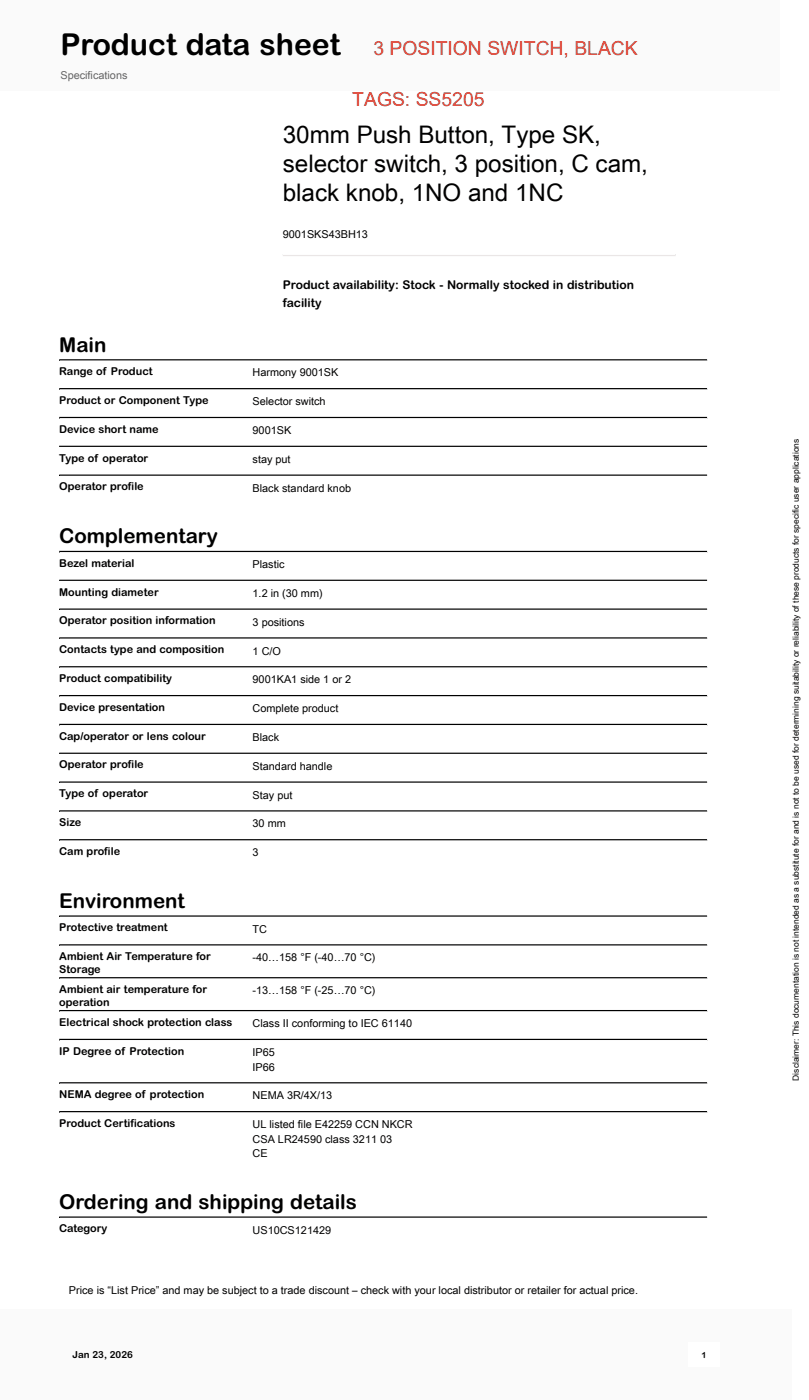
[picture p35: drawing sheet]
<svg xmlns="http://www.w3.org/2000/svg" width="177mm" height="307mm" viewBox="0 0 177 307" stroke-linecap="round" stroke-linejoin="round" font-family="sans-serif">
<defs><g id="words">
<text font-size="6.6" x="13.2" y="12.1">Product data sheet</text>
<g font-size="5.3">
<text x="61.9" y="31.2">30mm Push Button, Type SK,</text>
<text x="61.9" y="37.6">selector switch, 3 position, C cam,</text>
<text x="61.9" y="43.9">black knob, 1NO and 1NC</text>
</g>
<g font-size="4.5">
<text x="13" y="77">Main</text>
<text x="13" y="119">Complementary</text>
<text x="13" y="198.8">Environment</text>
<text x="13" y="264.7">Ordering and shipping details</text>
</g>
<g font-size="4.2" fill="#db3425">
<text x="81.7" y="12">3 POSITION SWITCH, BLACK</text>
<text x="77.1" y="23.1">TAGS: SS5205</text>
</g>
<g font-size="2.6">
<text x="61.9" y="63.3">Product availability: Stock - Normally stocked in distribution</text>
<text x="61.9" y="67.2">facility</text>
</g>
<text font-size="2.4" fill="#626469" x="13.2" y="17.3">Specifications</text>
<g font-size="2.4">
<text x="61.9" y="52.1">9001SKS43BH13</text>
<text x="13" y="82.1">Range of Product</text>
<text x="55.3" y="82.4">Harmony 9001SK</text>
<text x="13" y="88.4">Product or Component Type</text>
<text x="55.3" y="88.7">Selector switch</text>
<text x="13" y="94.8">Device short name</text>
<text x="55.3" y="95">9001SK</text>
<text x="13" y="101.1">Type of operator</text>
<text x="55.3" y="101.4">stay put</text>
<text x="13" y="107.4">Operator profi le</text>
<text x="55.3" y="107.7">Black standard knob</text>
<text x="13" y="124.1">Bezel material</text>
<text x="55.3" y="124.4">Plastic</text>
<text x="13" y="130.4">Mounting diameter</text>
<text x="55.3" y="130.7">1.2 in (30 mm)</text>
<text x="13" y="136.7">Operator position information</text>
<text x="55.3" y="137">3 positions</text>
<text x="13" y="143">Contacts type and composition</text>
<text x="55.3" y="143.3">1 C/O</text>
<text x="13" y="149.3">Product compatibility</text>
<text x="55.3" y="149.6">9001KA1 side 1 or 2</text>
<text x="13" y="155.7">Device presentation</text>
<text x="55.3" y="155.9">Complete product</text>
<text x="13" y="162">Cap/operator or lens colour</text>
<text x="55.3" y="162.3">Black</text>
<text x="13" y="168.3">Operator profi le</text>
<text x="55.3" y="168.6">Standard handle</text>
<text x="13" y="174.6">Type of operator</text>
<text x="55.3" y="174.9">Stay put</text>
<text x="13" y="180.9">Size</text>
<text x="55.3" y="181.2">30 mm</text>
<text x="13" y="187.2">Cam profi le</text>
<text x="55.3" y="187.5">3</text>
<text x="13" y="203.9">Protective treatment</text>
<text x="55.3" y="204.2">TC</text>
<text x="13" y="210.2">Ambient Air Temperature for</text>
<text x="13" y="213">Storage</text>
<text x="55.3" y="210.5">-40…158 °F (-40…70 °C)</text>
<text x="13" y="217.4">Ambient air temperature for</text>
<text x="13" y="220.2">operation</text>
<text x="55.3" y="217.7">-13…158 °F (-25…70 °C)</text>
<text x="13" y="224.6">Electrical shock protection class</text>
<text x="55.3" y="224.9">Class II conforming to IEC 61140</text>
<text x="13" y="230.9">IP Degree of Protection</text>
<text x="55.3" y="231.2">IP65</text>
<text x="55.3" y="234.4">IP66</text>
<text x="13" y="240.4">NEMA degree of protection</text>
<text x="55.3" y="240.7">NEMA 3R/4X/13</text>
<text x="13" y="246.8">Product Certifi cations</text>
<text x="55.3" y="247.1">UL listed file E42259 CCN NKCR</text>
<text x="55.3" y="250.2">CSA LR24590 class 3211 03</text>
<text x="55.3" y="253.4">CE</text>
<text x="13" y="269.8">Category</text>
<text x="55.3" y="270.1">US10CS121429</text>
<text x="15.1" y="283.3">Price is “List Price” and may be subject to a trade discount – check with your local distributor or retailer for actual price.</text>
</g>
<text font-size="2.1" x="15.9" y="297.4">Jan 23, 2026</text>
<g font-size="1.9">
<text x="174.8" y="236.6" transform="rotate(-90 174.8 236.6)">Disclaimer: This documentation is not intended as a substitute for and is not to be used for determining suitability or reliability of these products for specific user applications</text>
<text x="153.6" y="297.3">1</text>
</g>
</g></defs>
<path d="M61.9 55.8h86zM61.9 55.8h86v.3h-86z" fill-rule="evenodd" fill="#e7e6e6"/>
<g fill="#000">
<path d="M13 78.9l141.8 .1zM13 78.7h141.8v.3h-141.8z" fill-rule="evenodd"/>
<path d="M13 85.2l141.8 .1zM13 85h141.8v.3h-141.8z" fill-rule="evenodd"/>
<path d="M13 91.6h141.8zM13 91.3h141.8v.3h-141.8z" fill-rule="evenodd"/>
<path d="M13 97.9h141.8zM13 97.6h141.8v.3h-141.8z" fill-rule="evenodd"/>
<path d="M13 104.2h141.8zM13 103.9h141.8v.3h-141.8z" fill-rule="evenodd"/>
<path d="M13 120.9h141.8zM13 120.6h141.8v.3h-141.8z" fill-rule="evenodd"/>
<path d="M13 127.2h141.8zM13 126.9h141.8v.3h-141.8z" fill-rule="evenodd"/>
<path d="M13 133.5l141.8 .1zM13 133.2h141.8v.4h-141.8z" fill-rule="evenodd"/>
<path d="M13 139.8l141.8 .1zM13 139.6h141.8v.3h-141.8z" fill-rule="evenodd"/>
<path d="M13 146.1l141.8 .1zM13 145.9h141.8v.3h-141.8z" fill-rule="evenodd"/>
<path d="M13 152.4l141.8 .1zM13 152.2h141.8v.3h-141.8z" fill-rule="evenodd"/>
<path d="M13 158.8h141.8zM13 158.5h141.8v.3h-141.8z" fill-rule="evenodd"/>
<path d="M13 165.1h141.8zM13 164.8h141.8v.3h-141.8z" fill-rule="evenodd"/>
<path d="M13 171.4h141.8zM13 171.1h141.8v.3h-141.8z" fill-rule="evenodd"/>
<path d="M13 177.7l141.8 .1zM13 177.4h141.8v.4h-141.8z" fill-rule="evenodd"/>
<path d="M13 184l141.8 .1zM13 183.7h141.8v.4h-141.8z" fill-rule="evenodd"/>
<path d="M13 200.7l141.8 .1zM13 200.5h141.8v.3h-141.8z" fill-rule="evenodd"/>
<path d="M13 207l141.8 .1zM13 206.8h141.8v.3h-141.8z" fill-rule="evenodd"/>
<path d="M13 214.2l141.8 .1zM13 214h141.8v.3h-141.8z" fill-rule="evenodd"/>
<path d="M13 221.4l141.8 .1zM13 221.2h141.8v.3h-141.8z" fill-rule="evenodd"/>
<path d="M13 227.7l141.8 .1zM13 227.5h141.8v.3h-141.8z" fill-rule="evenodd"/>
<path d="M13 237.2l141.8 .1zM13 237h141.8v.3h-141.8z" fill-rule="evenodd"/>
<path d="M13 243.6h141.8zM13 243.3h141.8v.3h-141.8z" fill-rule="evenodd"/>
<path d="M13 266.6l141.8 .1zM13 266.4h141.8v.3h-141.8z" fill-rule="evenodd"/>
</g>
<path d="M18.2 26.9h39.8v39.8h-39.8z" fill="#fff"/>
<g fill="#fafafa">
<path d="M0 0h170.7v19.9h-170.7z"/>
<path d="M0 286.7h173.4v19.9h-173.4z"/>
<path d="M63.6 286.7h30.3v19.9h-30.3z"/>
<path d="M150.8 286.7h6.7v19.9h-6.7z"/>
</g>
<path d="M150.8 293.9h6.7v5.4h-6.7z" fill="#fff"/>
<use href="#words"/>
</svg>
